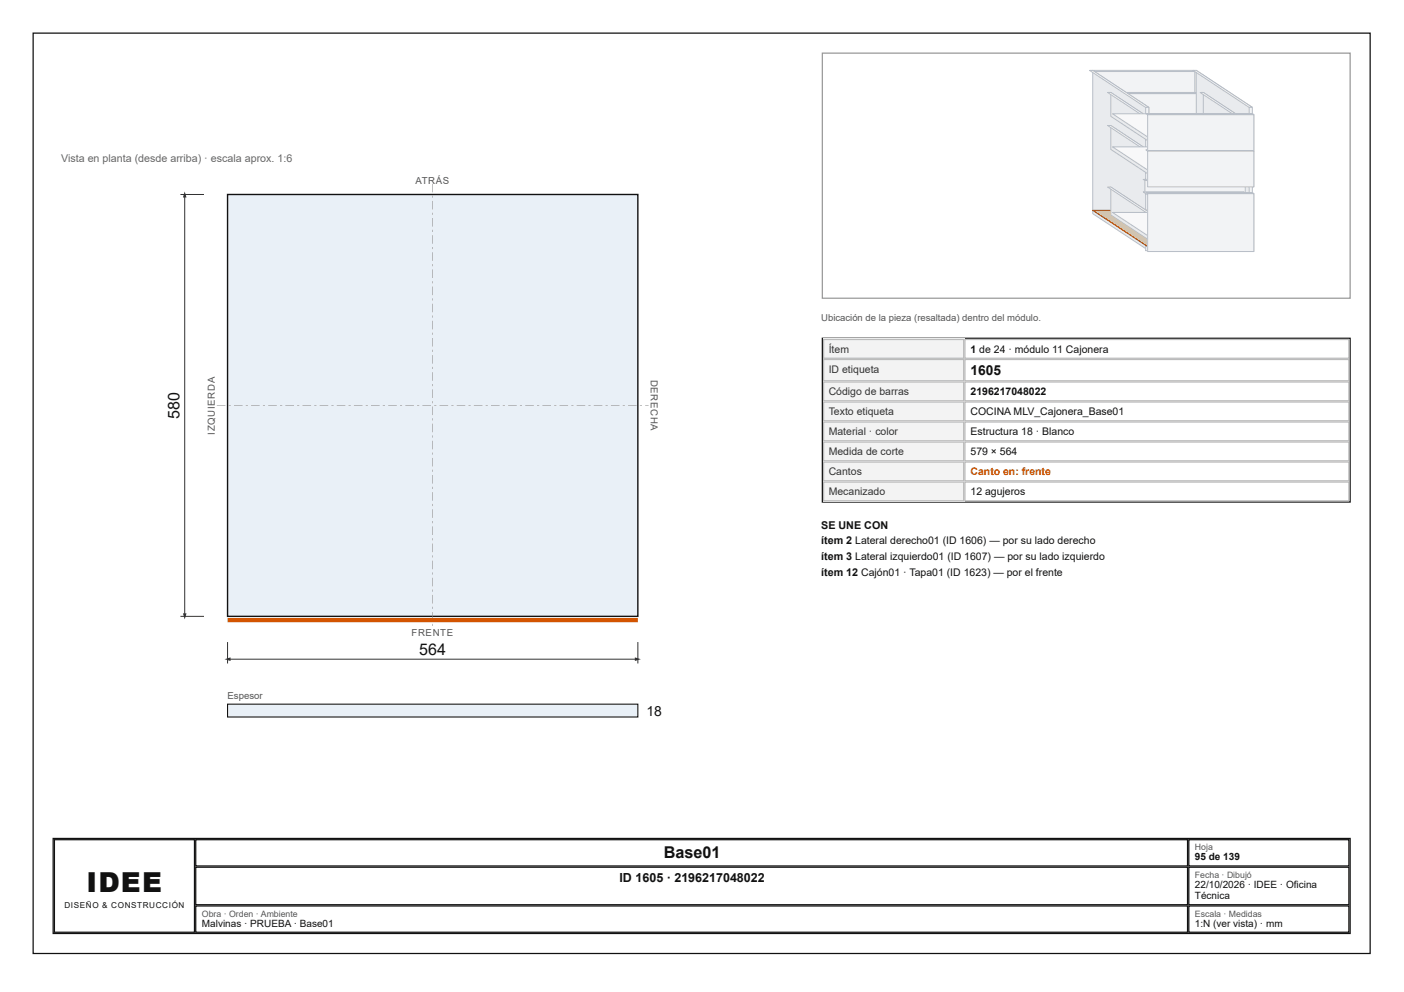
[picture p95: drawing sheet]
<svg xmlns="http://www.w3.org/2000/svg" width="297mm" height="210mm" viewBox="0 0 297 210" stroke-linecap="round" stroke-linejoin="round" font-family="sans-serif">
<defs><g id="words">
<text font-size="5.8" fill="#111" x="18.3" y="188.6">IDEE</text>
<g font-size="3.4" fill="#111">
<text x="37.9" y="88.6" transform="rotate(-90 37.9 88.6)">580</text>
<text x="88.7" y="138.6">564</text>
<text x="140.4" y="181.5">Base01</text>
</g>
<g font-size="2.9" fill="#111">
<text x="205.3" y="79.4">1605</text>
<text x="136.7" y="151.5">18</text>
</g>
<text font-size="2.6" fill="#111" x="131.1" y="186.5">ID 1605 · 2196217048022</text>
<text font-size="2.3" fill="#666" x="12.9" y="34.4">Vista en planta (desde arriba) · escala aprox. 1:6</text>
<g font-size="2.3" fill="#111">
<text x="173.7" y="111.9">SE UNE CON</text>
<text x="173.7" y="115.1">ítem 2 Lateral derecho01 (ID 1606) — por su lado derecho</text>
<text x="173.7" y="118.5">ítem 3 Lateral izquierdo01 (ID 1607) — por su lado izquierdo</text>
<text x="173.7" y="122">ítem 12 Cajón01 · Tapa01 (ID 1623) — por el frente</text>
</g>
<g font-size="2.2" fill="#333">
<text x="175.3" y="74.6">Ítem</text>
<text x="175.3" y="78.8">ID etiqueta</text>
<text x="175.3" y="83.6">Código de barras</text>
<text x="175.3" y="87.8">Texto etiqueta</text>
<text x="175.3" y="92.1">Material · color</text>
<text x="175.3" y="96.3">Medida de corte</text>
<text x="175.3" y="100.5">Cantos</text>
<text x="175.3" y="104.8">Mecanizado</text>
</g>
<g font-size="2.2" fill="#111">
<text x="205.3" y="74.6">1 de 24 · módulo 11 Cajonera</text>
<text x="205.3" y="83.6">2196217048022</text>
<text x="205.3" y="87.8">COCINA MLV_Cajonera_Base01</text>
<text x="205.3" y="92.1">Estructura 18 · Blanco</text>
<text x="205.3" y="96.3">579 × 564</text>
<text x="205.3" y="104.8">12 agujeros</text>
</g>
<text font-size="2.2" fill="#d35400" x="205.3" y="100.5">Canto en: frente</text>
<g font-size="2.1" fill="#111">
<text x="252.8" y="182">95 de 139</text>
<text x="252.8" y="187.9">22/10/2026 · IDEE · Oficina</text>
<text x="252.8" y="190.2">Técnica</text>
<text x="42.7" y="196.1">Malvinas · PRUEBA · Base01</text>
<text x="252.8" y="196.1">1:N (ver vista) · mm</text>
</g>
<g font-size="2" fill="#555">
<text x="87.9" y="38.9">ATRÁS</text>
<text x="173.7" y="68">Ubicación de la pieza (resaltada) dentro del módulo.</text>
<text x="137.7" y="80.3" transform="rotate(90 137.7 80.3)">DERECHA</text>
<text x="45.4" y="91.9" transform="rotate(-90 45.4 91.9)">IZQUIERDA</text>
<text x="87.1" y="134.5">FRENTE</text>
<text x="48.1" y="147.9">Espesor</text>
</g>
<g font-size="1.9" fill="#555">
<text x="252.8" y="179.9">Hoja</text>
<text x="252.8" y="185.7">Fecha · Dibujó</text>
<text x="42.7" y="193.9">Obra · Orden · Ambiente</text>
<text x="252.8" y="193.9">Escala · Medidas</text>
</g>
<text font-size="1.7" fill="#111" x="13.6" y="192.1">DISEÑO &amp; CONSTRUCCIÓN</text>
</g></defs>
<path d="M7 7h282.9v194.7h-282.9z" fill="none" stroke="#111" stroke-width=".26"/>
<path d="M48.1 41.2h86.8v89.2h-86.8z" fill="#e9f0f7"/>
<path d="M48.1 41.2h86.8v89.2h-86.8z" fill="none" stroke="#111" stroke-width=".29"/>
<g fill="#888">
<path d="M91.5 38.9h.1v1.8h-.1zM91.5 41.4h.1v.4h-.1zM91.5 42.5h.1v1.8h-.1zM91.5 45h.1v.5h-.1zM91.5 46.1h.1v1.8h-.1zM91.5 48.6h.1v.5h-.1zM91.5 49.8h.1v1.8h-.1zM91.5 52.3h.1v.4h-.1zM91.5 53.4h.1v1.8h-.1zM91.5 55.9h.1v.4h-.1zM91.5 57h.1v1.8h-.1zM91.5 59.5h.1v.5h-.1zM91.5 60.6h.1v1.8h-.1zM91.5 63.1h.1v.5h-.1zM91.5 64.3h.1v1.8h-.1zM91.5 66.8h.1v.4h-.1zM91.5 67.9h.1v1.8h-.1zM91.5 70.4h.1v.4h-.1zM91.5 71.5h.1v1.8h-.1zM91.5 74h.1v.5h-.1zM91.5 75.1h.1v1.8h-.1zM91.5 77.6h.1v.5h-.1zM91.5 78.8h.1v1.8h-.1zM91.5 81.2h.1v.5h-.1zM91.5 82.4h.1v1.8h-.1zM91.5 84.9h.1v.4h-.1zM91.5 86h.1v1.8h-.1zM91.5 88.5h.1v.5h-.1zM91.5 89.6h.1v1.8h-.1zM91.5 92.1h.1v.5h-.1zM91.5 93.3h.1v1.8h-.1zM91.5 95.7h.1v.5h-.1zM91.5 96.9h.1v1.8h-.1zM91.5 99.4h.1v.4h-.1zM91.5 100.5h.1v1.8h-.1zM91.5 103h.1v.5h-.1zM91.5 104.1h.1v1.8h-.1zM91.5 106.6h.1v.5h-.1zM91.5 107.8h.1v1.8h-.1zM91.5 110.2h.1v.5h-.1zM91.5 111.4h.1v1.8h-.1zM91.5 113.9h.1v.4h-.1zM91.5 115h.1v1.8h-.1zM91.5 117.5h.1v.5h-.1zM91.5 118.6h.1v1.8h-.1zM91.5 121.1h.1v.5h-.1zM91.5 122.3h.1v1.8h-.1zM91.5 124.7h.1v.5h-.1zM91.5 125.9h.1v1.8h-.1zM91.5 128.4h.1v.4h-.1zM91.5 129.5h.1v1.8h-.1zM91.5 132h.1v.4h-.1z"/>
<path d="M45.9 85.7h1.8v.1h-1.8zM48.4 85.7h.4v.1h-.4zM49.5 85.7h1.8v.1h-1.8zM52 85.7h.4v.1h-.4zM53.1 85.7h1.8v.1h-1.8zM55.6 85.7h.5v.1h-.5zM56.7 85.7h1.9v.1h-1.9zM59.2 85.7h.5v.1h-.5zM60.4 85.7h1.8v.1h-1.8zM62.9 85.7h.4v.1h-.4zM64 85.7h1.8v.1h-1.8zM66.5 85.7h.4v.1h-.4zM67.6 85.7h1.8v.1h-1.8zM70.1 85.7h.5v.1h-.5zM71.2 85.7h1.9v.1h-1.9zM73.7 85.7h.5v.1h-.5zM74.9 85.7h1.8v.1h-1.8zM77.4 85.7h.4v.1h-.4zM78.5 85.7h1.8v.1h-1.8zM81 85.7h.4v.1h-.4zM82.1 85.7h1.8v.1h-1.8zM84.6 85.7h.5v.1h-.5zM85.7 85.7h1.9v.1h-1.9zM88.2 85.7h.5v.1h-.5zM89.4 85.7h1.8v.1h-1.8zM91.9 85.7h.4v.1h-.4zM93 85.7h1.8v.1h-1.8zM95.5 85.7h.4v.1h-.4zM96.6 85.7h1.8v.1h-1.8zM99.1 85.7h.5v.1h-.5zM100.2 85.7h1.9v.1h-1.9zM102.7 85.7h.5v.1h-.5zM103.9 85.7h1.8v.1h-1.8zM106.4 85.7h.4v.1h-.4zM107.5 85.7h1.8v.1h-1.8zM110 85.7h.4v.1h-.4zM111.1 85.7h1.8v.1h-1.8zM113.6 85.7h.5v.1h-.5zM114.7 85.7h1.9v.1h-1.9zM117.2 85.7h.5v.1h-.5zM118.4 85.7h1.8v.1h-1.8zM120.9 85.7h.4v.1h-.4zM122 85.7h1.8v.1h-1.8zM124.5 85.7h.4v.1h-.4zM125.6 85.7h1.8v.1h-1.8zM128.1 85.7h.5v.1h-.5zM129.2 85.7h1.9v.1h-1.9zM131.7 85.7h.5v.1h-.5zM132.9 85.7h1.8v.1h-1.8zM135.4 85.7h.4v.1h-.4zM136.5 85.7h.7v.1h-.7z"/>
</g>
<path d="M48.1 131.2h86.8" fill="none" stroke="#d35400" stroke-width=".91" stroke-linecap="butt"/>
<path d="M48.1 135.8v4.6M48.1 139.5h86.8M134.9 135.8v4.6" fill="none" stroke="#333" stroke-width=".21"/>
<g fill="#333">
<path d="M47.5 139.5l1.3-.4v.8z"/>
<path d="M134.3 139.1l1.3 .4-1.3 .4z"/>
</g>
<path d="M38.2 41.2h5M39.1 41.2v89.2M38.2 130.4h5" fill="none" stroke="#333" stroke-width=".21"/>
<g fill="#333">
<path d="M39.1 40.5l.4 1.3h-.8z"/>
<path d="M38.7 129.8h.8l-.4 1.2z"/>
</g>
<path d="M48.1 149h86.8v2.7h-86.8z" fill="#e9f0f7"/>
<path d="M48.1 149h86.8v2.7h-86.8z" fill="none" stroke="#111" stroke-width=".23"/>
<path d="M174 11.2h111.6v51.9h-111.6z" fill="none" stroke="#999" stroke-width=".26"/>
<path d="M252.6 14.9v6.1" fill="none" stroke="#e9ebee" stroke-width=".37"/>
<path d="M231.2 14.9h21.2l.4 .2h-21.3zM252.4 14.9l.4 .2v5.9l-.4-.3z" fill="none" stroke="#b8bec7" stroke-width=".21"/>
<path d="M231.2 15h21.6" fill="none" stroke="#f7f8f9" stroke-width=".24"/>
<path d="M231.5 15.1h21.3v5.9h-21.3z" fill="#f2f3f5"/>
<path d="M231.5 15.1h21.3v5.9h-21.3zM235 39.6h18.9l.3 .2h-18.8zM253.9 39.6l.3 .2v5.9l-.3-.2z" fill="none" stroke="#b8bec7" stroke-width=".21"/>
<path d="M254.1 39.6v6.1" fill="none" stroke="#e9ebee" stroke-width=".37"/>
<path d="M235 39.7h19.2" fill="none" stroke="#f7f8f9" stroke-width=".24"/>
<path d="M235.4 39.8h18.8v5.9h-18.8z" fill="#f2f3f5"/>
<path d="M235 26.6h18.9l.3 .2h-18.8zM235.4 39.8h18.8v5.9h-18.8zM253.9 26.6l.3 .2v5.1l-.3-.3z" fill="none" stroke="#b8bec7" stroke-width=".21"/>
<path d="M254.1 26.6v5.3" fill="none" stroke="#e9ebee" stroke-width=".37"/>
<path d="M235 26.7h19.2" fill="none" stroke="#f7f8f9" stroke-width=".24"/>
<path d="M235.4 26.8h18.8v5.1h-18.8z" fill="#f2f3f5"/>
<path d="M235 19.6h18.9l.3 .2h-18.8zM253.9 19.6l.3 .2v5.1l-.3-.3zM235.4 26.8h18.8v5.1h-18.8z" fill="none" stroke="#b8bec7" stroke-width=".21"/>
<path d="M254.1 19.6v5.3" fill="none" stroke="#e9ebee" stroke-width=".37"/>
<path d="M235 19.7h19.2" fill="none" stroke="#f7f8f9" stroke-width=".24"/>
<path d="M235.4 19.8h18.8v5.1h-18.8z" fill="#f2f3f5"/>
<path d="M235.4 19.8h18.8v5.1h-18.8z" fill="none" stroke="#b8bec7" stroke-width=".21"/>
<path d="M231.2 14.9l11.8 7.8v30.3l-11.8-7.8z" fill="#e9ebee"/>
<path d="M231.2 14.9l11.8 7.8v30.3l-11.8-7.8z" fill="none" stroke="#b8bec7" stroke-width=".21"/>
<path d="M230.5 14.9h.7l11.8 7.8h-.7z" fill="#f7f8f9"/>
<path d="M230.5 14.9h.7l11.8 7.8h-.7z" fill="none" stroke="#b8bec7" stroke-width=".21"/>
<path d="M242.3 22.7h.7v30.3h-.7z" fill="#f2f3f5"/>
<path d="M242.3 22.7h.7v30.3h-.7z" fill="none" stroke="#b8bec7" stroke-width=".21"/>
<path d="M252.4 44.5l11.9 7.8v.7l-11.9-7.8z" fill="#e59866"/>
<path d="M252.4 44.5l11.9 7.8v.7l-11.9-7.8z" fill="none" stroke="#a04000" stroke-width=".21"/>
<path d="M231.2 44.5h21.2l11.9 7.8h-21.3z" fill="#f8c471"/>
<path d="M231.2 44.5h21.2l11.9 7.8h-21.3z" fill="none" stroke="#a04000" stroke-width=".21"/>
<path d="M243 52.3h21.3v.7h-21.3z" fill="#f5b041"/>
<path d="M243 52.3h21.3v.7h-21.3z" fill="none" stroke="#a04000" stroke-width=".21"/>
<path d="M253.1 14.9l11.8 7.8v30.3l-11.8-7.8z" fill="#e9ebee"/>
<path d="M253.1 14.9l11.8 7.8v30.3l-11.8-7.8z" fill="none" stroke="#b8bec7" stroke-width=".21"/>
<path d="M252.4 14.9h.7l11.8 7.8h-.6z" fill="#f7f8f9"/>
<path d="M252.4 14.9h.7l11.8 7.8h-.6z" fill="none" stroke="#b8bec7" stroke-width=".21"/>
<path d="M264.3 22.7h.6v30.3h-.6z" fill="#f2f3f5"/>
<path d="M264.3 22.7h.6v30.3h-.6z" fill="none" stroke="#b8bec7" stroke-width=".21"/>
<path d="M235 39.6l9.2 6.1v5.9l-9.2-6.1z" fill="#e9ebee"/>
<path d="M235 39.6l9.2 6.1v5.9l-9.2-6.1z" fill="none" stroke="#b8bec7" stroke-width=".21"/>
<path d="M234.3 39.6h.7l9.2 6.1h-.7z" fill="#f7f8f9"/>
<path d="M234.3 39.6h.7l9.2 6.1h-.7z" fill="none" stroke="#b8bec7" stroke-width=".21"/>
<path d="M243.5 45.7h.7v5.9h-.7z" fill="#f2f3f5"/>
<path d="M243.5 45.7h.7v5.9h-.7z" fill="none" stroke="#b8bec7" stroke-width=".21"/>
<path d="M235 26.6l9.2 6v5.1l-9.2-6.1z" fill="#e9ebee"/>
<path d="M235 26.6l9.2 6v5.1l-9.2-6.1z" fill="none" stroke="#b8bec7" stroke-width=".21"/>
<path d="M234.3 26.6h.7l9.2 6h-.7z" fill="#f7f8f9"/>
<path d="M234.3 26.6h.7l9.2 6h-.7z" fill="none" stroke="#b8bec7" stroke-width=".21"/>
<path d="M243.5 32.6h.7v5.1h-.7z" fill="#f2f3f5"/>
<path d="M243.5 32.6h.7v5.1h-.7z" fill="none" stroke="#b8bec7" stroke-width=".21"/>
<path d="M235 19.6l9.2 6v5.1l-9.2-6.1z" fill="#e9ebee"/>
<path d="M235 19.6l9.2 6v5.1l-9.2-6.1z" fill="none" stroke="#b8bec7" stroke-width=".21"/>
<path d="M234.3 19.6h.7l9.2 6h-.7z" fill="#f7f8f9"/>
<path d="M234.3 19.6h.7l9.2 6h-.7z" fill="none" stroke="#b8bec7" stroke-width=".21"/>
<path d="M243.5 25.6h.7v5.1h-.7z" fill="#f2f3f5"/>
<path d="M243.5 25.6h.7v5.1h-.7z" fill="none" stroke="#b8bec7" stroke-width=".21"/>
<path d="M254.2 45l8.5 5.5v.2l-8.5-5.6z" fill="#e9ebee"/>
<path d="M254.2 45l8.5 5.5v.2l-8.5-5.6z" fill="none" stroke="#b8bec7" stroke-width=".21"/>
<path d="M235.4 45h18.8l8.5 5.5h-18.9z" fill="#f7f8f9"/>
<path d="M235.4 45h18.8l8.5 5.5h-18.9zM243.8 50.5h18.9v.2h-18.9z" fill="none" stroke="#b8bec7" stroke-width=".21"/>
<path d="M243.8 50.6h18.9" fill="none" stroke="#f2f3f5" stroke-width=".21"/>
<path d="M254.2 31.1l8.5 5.6v.2l-8.5-5.6z" fill="#e9ebee"/>
<path d="M254.2 31.1l8.5 5.6v.2l-8.5-5.6z" fill="none" stroke="#b8bec7" stroke-width=".21"/>
<path d="M235.4 31.1h18.8l8.5 5.6h-18.9z" fill="#f7f8f9"/>
<path d="M235.4 31.1h18.8l8.5 5.6h-18.9zM243.8 36.7h18.9v.2h-18.9z" fill="none" stroke="#b8bec7" stroke-width=".21"/>
<path d="M243.8 36.8h18.9" fill="none" stroke="#f2f3f5" stroke-width=".21"/>
<path d="M254.2 24.1l8.5 5.6v.2l-8.5-5.6z" fill="#e9ebee"/>
<path d="M254.2 24.1l8.5 5.6v.2l-8.5-5.6z" fill="none" stroke="#b8bec7" stroke-width=".21"/>
<path d="M235.4 24.1h18.8l8.5 5.6h-18.9z" fill="#f7f8f9"/>
<path d="M235.4 24.1h18.8l8.5 5.6h-18.9zM243.8 29.7h18.9v.2h-18.9z" fill="none" stroke="#b8bec7" stroke-width=".21"/>
<path d="M243.8 29.8h18.9" fill="none" stroke="#f2f3f5" stroke-width=".21"/>
<path d="M254.6 39.6l9.2 6.1v5.9l-9.2-6.1z" fill="#e9ebee"/>
<path d="M254.6 39.6l9.2 6.1v5.9l-9.2-6.1z" fill="none" stroke="#b8bec7" stroke-width=".21"/>
<path d="M253.9 39.6h.7l9.2 6.1h-.7z" fill="#f7f8f9"/>
<path d="M253.9 39.6h.7l9.2 6.1h-.7z" fill="none" stroke="#b8bec7" stroke-width=".21"/>
<path d="M263.1 45.7h.7v5.9h-.7z" fill="#f2f3f5"/>
<path d="M263.1 45.7h.7v5.9h-.7z" fill="none" stroke="#b8bec7" stroke-width=".21"/>
<path d="M254.6 26.6l9.2 6v5.1l-9.2-6.1z" fill="#e9ebee"/>
<path d="M254.6 26.6l9.2 6v5.1l-9.2-6.1z" fill="none" stroke="#b8bec7" stroke-width=".21"/>
<path d="M253.9 26.6h.7l9.2 6h-.7z" fill="#f7f8f9"/>
<path d="M253.9 26.6h.7l9.2 6h-.7z" fill="none" stroke="#b8bec7" stroke-width=".21"/>
<path d="M263.1 32.6h.7v5.1h-.7z" fill="#f2f3f5"/>
<path d="M263.1 32.6h.7v5.1h-.7z" fill="none" stroke="#b8bec7" stroke-width=".21"/>
<path d="M254.6 19.6l9.2 6v5.1l-9.2-6.1z" fill="#e9ebee"/>
<path d="M254.6 19.6l9.2 6v5.1l-9.2-6.1z" fill="none" stroke="#b8bec7" stroke-width=".21"/>
<path d="M253.9 19.6h.7l9.2 6h-.7z" fill="#f7f8f9"/>
<path d="M253.9 19.6h.7l9.2 6h-.7z" fill="none" stroke="#b8bec7" stroke-width=".21"/>
<path d="M263.1 25.6h.7v5.1h-.7z" fill="#f2f3f5"/>
<path d="M241.8 38h21.3l.3 .2h-21.2zM263.1 38l.3 .2v2.6l-.3-.2zM263.1 25.6h.7v5.1h-.7z" fill="none" stroke="#b8bec7" stroke-width=".21"/>
<path d="M263.3 38v2.8" fill="none" stroke="#e9ebee" stroke-width=".37"/>
<path d="M241.8 38.1h21.6" fill="none" stroke="#f7f8f9" stroke-width=".24"/>
<path d="M242.2 38.2h21.2v2.6h-21.2z" fill="#f2f3f5"/>
<path d="M242.2 38.2h21.2v2.6h-21.2z" fill="none" stroke="#b8bec7" stroke-width=".21"/>
<path d="M263.1 40.6l1.2 .8v.7l-1.2-.8z" fill="#e9ebee"/>
<path d="M263.1 40.6l1.2 .8v.7l-1.2-.8z" fill="none" stroke="#b8bec7" stroke-width=".21"/>
<path d="M241.8 40.6h21.3l1.2 .8h-21.3z" fill="#f7f8f9"/>
<path d="M241.8 40.6h21.3l1.2 .8h-21.3z" fill="none" stroke="#b8bec7" stroke-width=".21"/>
<path d="M243 41.4h21.3v.7h-21.3z" fill="#f2f3f5"/>
<path d="M243 41.4h21.3v.7h-21.3zM243.8 45.4h18.9l.4 .3h-18.9zM262.7 45.4l.4 .3v5.9l-.4-.3z" fill="none" stroke="#b8bec7" stroke-width=".21"/>
<path d="M262.9 45.4v6.2" fill="none" stroke="#e9ebee" stroke-width=".37"/>
<path d="M243.8 45.5h19.3" fill="none" stroke="#f7f8f9" stroke-width=".24"/>
<path d="M244.2 45.7h18.9v5.9h-18.9z" fill="#f2f3f5"/>
<path d="M243.8 32.4h18.9l.4 .2h-18.9zM262.7 32.4l.4 .2v5.1l-.4-.3zM244.2 45.7h18.9v5.9h-18.9z" fill="none" stroke="#b8bec7" stroke-width=".21"/>
<path d="M262.9 32.4v5.3" fill="none" stroke="#e9ebee" stroke-width=".37"/>
<path d="M243.8 32.5h19.3" fill="none" stroke="#f7f8f9" stroke-width=".24"/>
<path d="M244.2 32.6h18.9v5.1h-18.9z" fill="#f2f3f5"/>
<path d="M243.8 25.4h18.9l.4 .2h-18.9zM244.2 32.6h18.9v5.1h-18.9zM262.7 25.4l.4 .2v5.1l-.4-.3z" fill="none" stroke="#b8bec7" stroke-width=".21"/>
<path d="M262.9 25.4v5.3" fill="none" stroke="#e9ebee" stroke-width=".37"/>
<path d="M243.8 25.5h19.3" fill="none" stroke="#f7f8f9" stroke-width=".24"/>
<path d="M244.2 25.6h18.9v5.1h-18.9z" fill="#f2f3f5"/>
<path d="M244.2 25.6h18.9v5.1h-18.9zM242.4 40.7h22.5l.3 .3h-22.4zM264.9 40.7l.3 .3v12.2l-.3-.2z" fill="none" stroke="#b8bec7" stroke-width=".21"/>
<path d="M265.1 40.7v12.5" fill="none" stroke="#e9ebee" stroke-width=".37"/>
<path d="M242.4 40.9h22.8" fill="none" stroke="#f7f8f9" stroke-width=".24"/>
<path d="M242.8 41h22.4v12.2h-22.4z" fill="#f2f3f5"/>
<path d="M242.4 31.7h22.5l.3 .3h-22.4zM264.9 31.7l.3 .3v7.5l-.3-.2zM242.8 41h22.4v12.2h-22.4z" fill="none" stroke="#b8bec7" stroke-width=".21"/>
<path d="M265.1 31.7v7.8" fill="none" stroke="#e9ebee" stroke-width=".37"/>
<path d="M242.4 31.8h22.8" fill="none" stroke="#f7f8f9" stroke-width=".24"/>
<path d="M242.8 32h22.4v7.5h-22.4z" fill="#f2f3f5"/>
<path d="M242.4 24h22.5l.3 .3h-22.4zM242.8 32h22.4v7.5h-22.4zM264.9 24l.3 .3v7.5l-.3-.2z" fill="none" stroke="#b8bec7" stroke-width=".21"/>
<path d="M265.1 24v7.8" fill="none" stroke="#e9ebee" stroke-width=".37"/>
<path d="M242.4 24.1h22.8" fill="none" stroke="#f7f8f9" stroke-width=".24"/>
<path d="M242.8 24.3h22.4v7.5h-22.4z" fill="#f2f3f5"/>
<path d="M242.8 24.3h22.4v7.5h-22.4z" fill="none" stroke="#b8bec7" stroke-width=".21"/>
<path d="M174 71.6h111.6v34.6h-111.6z" fill="none" stroke="#111" stroke-width=".26"/>
<path d="M174.1 71.7h29.9v4.2h-29.9z" fill="#f3f3f3"/>
<path d="M174.2 71.8h29.7v4h-29.7zM204.1 71.8h81.3v4h-81.3z" fill="none" stroke="#bbb" stroke-width=".26"/>
<path d="M174.1 75.9h29.9v4.8h-29.9z" fill="#f3f3f3"/>
<path d="M174.2 76.1h29.7v4.5h-29.7zM204.1 76.1h81.3v4.5h-81.3z" fill="none" stroke="#bbb" stroke-width=".26"/>
<path d="M174.1 80.7h29.9v4.2h-29.9z" fill="#f3f3f3"/>
<path d="M174.2 80.8h29.7v4h-29.7zM204.1 80.8h81.3v4h-81.3z" fill="none" stroke="#bbb" stroke-width=".26"/>
<path d="M174.1 84.9h29.9v4.3h-29.9z" fill="#f3f3f3"/>
<path d="M174.2 85.1h29.7v3.9h-29.7zM204.1 85.1h81.3v3.9h-81.3z" fill="none" stroke="#bbb" stroke-width=".26"/>
<path d="M174.1 89.2h29.9v4.2h-29.9z" fill="#f3f3f3"/>
<path d="M174.2 89.3h29.7v4h-29.7zM204.1 89.3h81.3v4h-81.3z" fill="none" stroke="#bbb" stroke-width=".26"/>
<path d="M174.1 93.4h29.9v4.2h-29.9z" fill="#f3f3f3"/>
<path d="M174.2 93.5h29.7v4h-29.7zM204.1 93.5h81.3v4h-81.3z" fill="none" stroke="#bbb" stroke-width=".26"/>
<path d="M174.1 97.6h29.9v4.3h-29.9z" fill="#f3f3f3"/>
<path d="M174.2 97.8h29.7v3.9h-29.7zM204.1 97.8h81.3v3.9h-81.3z" fill="none" stroke="#bbb" stroke-width=".26"/>
<path d="M174.1 101.9h29.9v4.2h-29.9z" fill="#f3f3f3"/>
<path d="M174.2 102h29.7v4h-29.7zM204.1 102h81.3v4h-81.3z" fill="none" stroke="#bbb" stroke-width=".26"/>
<path d="M11.2 177.4h274.4v20.1h-274.4zM11.5 177.7h29.6v19.5h-29.6zM41.4 177.7h209.8v5.5h-209.8zM251.5 177.7h33.9v5.5h-33.9zM41.4 183.5h209.8v7.9h-209.8zM41.4 191.7h209.8v5.5h-209.8zM251.5 183.5h33.9v7.9h-33.9zM251.5 191.7h33.9v5.5h-33.9z" fill="none" stroke="#111" stroke-width=".26"/>
<use href="#words"/>
</svg>
